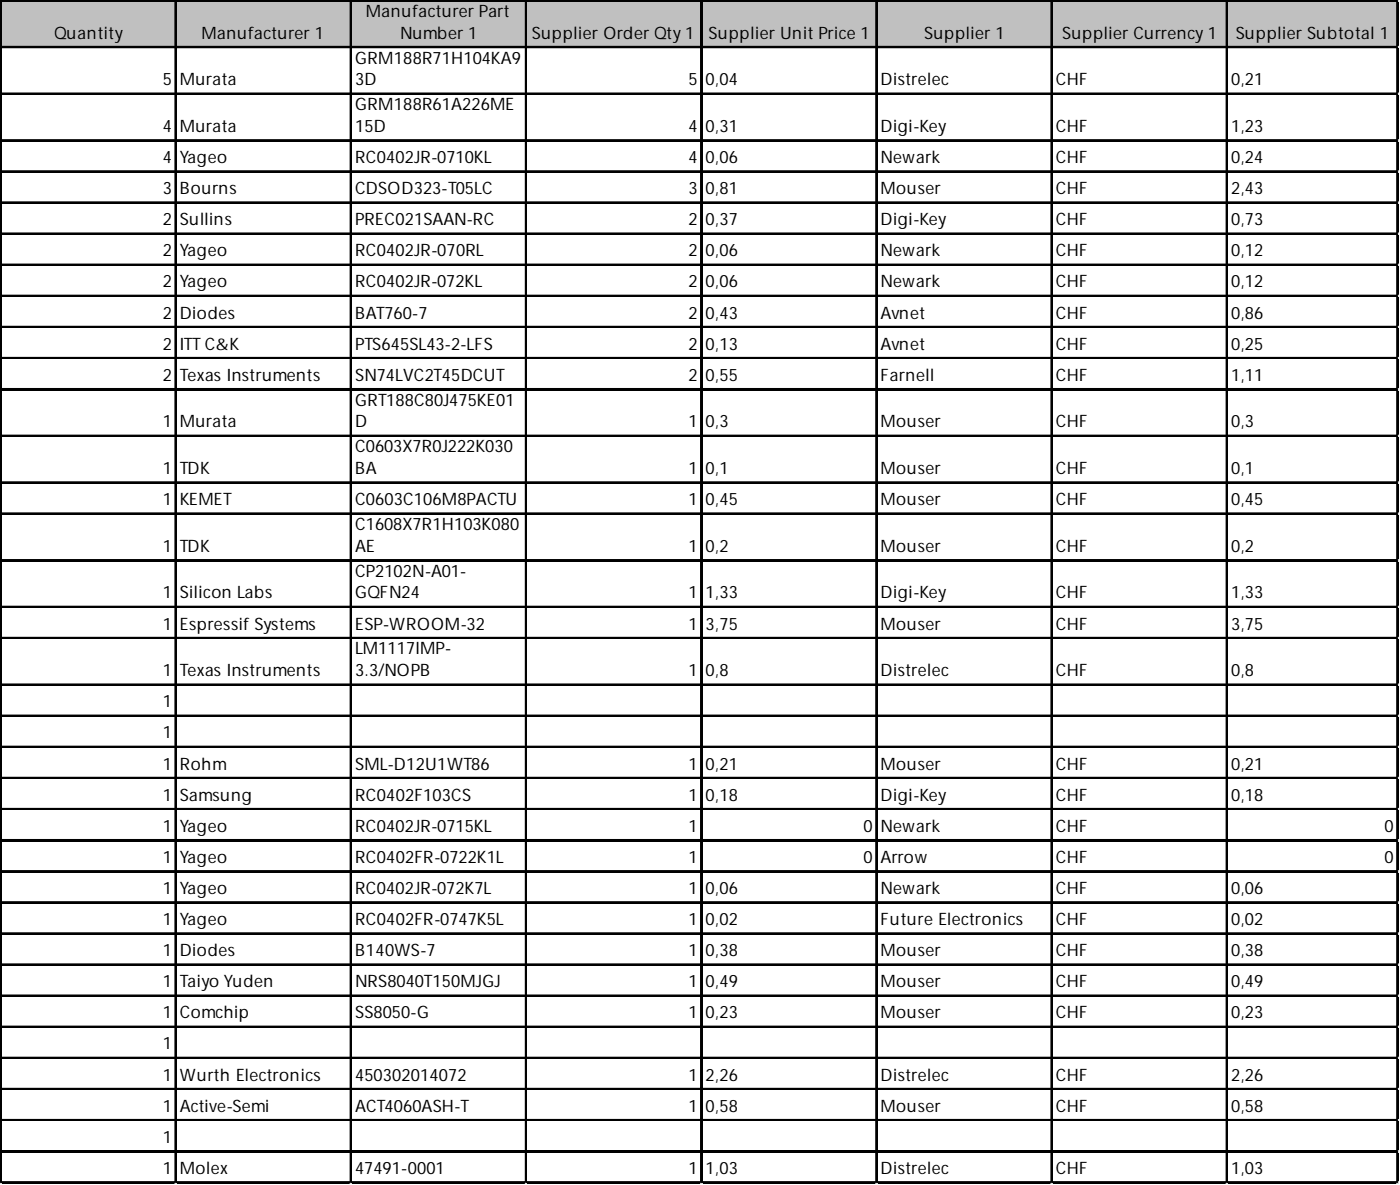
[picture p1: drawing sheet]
<svg xmlns="http://www.w3.org/2000/svg" width="243mm" height="206mm" viewBox="0 0 243 206" stroke-linecap="round" stroke-linejoin="round" font-family="sans-serif">
<defs><g id="words">
<g font-size="3">
<text x="63.5" y="2.9">Manufacturer Part</text>
<text x="9.4" y="6.7">Quantity</text>
<text x="35" y="6.7">Manufacturer 1</text>
<text x="61.6" y="11">GRM188R71H104KA9</text>
<text x="69.4" y="6.7">Number 1</text>
<text x="92.3" y="6.7">Supplier Order Qty 1</text>
<text x="123" y="6.7">Supplier Unit Price 1</text>
<text x="160.4" y="6.7">Supplier 1</text>
<text x="184.4" y="6.7">Supplier Currency 1</text>
<text x="214.5" y="6.7">Supplier Subtotal 1</text>
<text x="28.3" y="14.8">5</text>
<text x="31.2" y="14.8">Murata</text>
<text x="61.6" y="14.8">3D</text>
<text x="119.5" y="14.8">5</text>
<text x="122.5" y="14.8">0,04</text>
<text x="152.9" y="14.8">Distrelec</text>
<text x="183.3" y="14.8">CHF</text>
<text x="213.7" y="14.8">0,21</text>
<text x="28.3" y="22.9">4</text>
<text x="31.2" y="22.9">Murata</text>
<text x="61.6" y="19.1">GRM188R61A226ME</text>
<text x="61.6" y="22.9">15D</text>
<text x="119.5" y="22.9">4</text>
<text x="122.5" y="22.9">0,31</text>
<text x="152.9" y="22.9">Digi-Key</text>
<text x="183.3" y="22.9">CHF</text>
<text x="213.7" y="22.9">1,23</text>
<text x="28.3" y="28.3">4</text>
<text x="31.2" y="28.3">Yageo</text>
<text x="61.6" y="28.3">RC0402JR-0710KL</text>
<text x="119.5" y="28.3">4</text>
<text x="122.5" y="28.3">0,06</text>
<text x="152.9" y="28.3">Newark</text>
<text x="183.3" y="28.3">CHF</text>
<text x="213.7" y="28.3">0,24</text>
<text x="28.3" y="33.7">3</text>
<text x="31.2" y="33.7">Bourns</text>
<text x="61.6" y="33.7">CDSOD323-T05LC</text>
<text x="119.5" y="33.7">3</text>
<text x="122.5" y="33.7">0,81</text>
<text x="152.9" y="33.7">Mouser</text>
<text x="183.3" y="33.7">CHF</text>
<text x="213.7" y="33.7">2,43</text>
<text x="28.3" y="39.1">2</text>
<text x="31.2" y="39.1">Sullins</text>
<text x="61.6" y="39.1">PREC021SAAN-RC</text>
<text x="119.5" y="39.1">2</text>
<text x="122.5" y="39.1">0,37</text>
<text x="152.9" y="39.1">Digi-Key</text>
<text x="183.3" y="39.1">CHF</text>
<text x="213.7" y="39.1">0,73</text>
<text x="28.3" y="44.5">2</text>
<text x="31.2" y="44.5">Yageo</text>
<text x="61.6" y="44.5">RC0402JR-070RL</text>
<text x="119.5" y="44.5">2</text>
<text x="122.5" y="44.5">0,06</text>
<text x="152.9" y="44.5">Newark</text>
<text x="183.3" y="44.5">CHF</text>
<text x="213.7" y="44.5">0,12</text>
<text x="28.3" y="49.9">2</text>
<text x="31.2" y="49.9">Yageo</text>
<text x="61.6" y="49.9">RC0402JR-072KL</text>
<text x="119.5" y="49.9">2</text>
<text x="122.5" y="49.9">0,06</text>
<text x="152.9" y="49.9">Newark</text>
<text x="183.3" y="49.9">CHF</text>
<text x="213.7" y="49.9">0,12</text>
<text x="28.3" y="55.3">2</text>
<text x="31.2" y="55.3">Diodes</text>
<text x="61.6" y="55.3">BAT760-7</text>
<text x="119.5" y="55.3">2</text>
<text x="122.5" y="55.3">0,43</text>
<text x="152.9" y="55.3">Avnet</text>
<text x="183.3" y="55.3">CHF</text>
<text x="213.7" y="55.3">0,86</text>
<text x="28.3" y="60.7">2</text>
<text x="31.2" y="60.7">ITT C&amp;K</text>
<text x="61.6" y="60.7">PTS645SL43-2-LFS</text>
<text x="119.5" y="60.7">2</text>
<text x="122.5" y="60.7">0,13</text>
<text x="152.9" y="60.7">Avnet</text>
<text x="183.3" y="60.7">CHF</text>
<text x="213.7" y="60.7">0,25</text>
<text x="28.3" y="66.1">2</text>
<text x="31.2" y="66.1">Texas Instruments</text>
<text x="61.6" y="66.1">SN74LVC2T45DCUT</text>
<text x="61.6" y="70.4">GRT188C80J475KE01</text>
<text x="119.5" y="66.1">2</text>
<text x="122.5" y="66.1">0,55</text>
<text x="152.9" y="66.1">Farnell</text>
<text x="183.3" y="66.1">CHF</text>
<text x="213.7" y="66.1">1,11</text>
<text x="28.3" y="74.2">1</text>
<text x="31.2" y="74.2">Murata</text>
<text x="61.6" y="74.2">D</text>
<text x="119.5" y="74.2">1</text>
<text x="122.5" y="74.2">0,3</text>
<text x="152.9" y="74.2">Mouser</text>
<text x="183.3" y="74.2">CHF</text>
<text x="213.7" y="74.2">0,3</text>
<text x="28.3" y="82.3">1</text>
<text x="31.2" y="82.3">TDK</text>
<text x="61.6" y="78.5">C0603X7R0J222K030</text>
<text x="61.6" y="82.3">BA</text>
<text x="119.5" y="82.3">1</text>
<text x="122.5" y="82.3">0,1</text>
<text x="152.9" y="82.3">Mouser</text>
<text x="183.3" y="82.3">CHF</text>
<text x="213.7" y="82.3">0,1</text>
<text x="28.3" y="87.7">1</text>
<text x="31.2" y="87.7">KEMET</text>
<text x="61.6" y="87.7">C0603C106M8PACTU</text>
<text x="119.5" y="87.7">1</text>
<text x="122.5" y="87.7">0,45</text>
<text x="152.9" y="87.7">Mouser</text>
<text x="183.3" y="87.7">CHF</text>
<text x="213.7" y="87.7">0,45</text>
<text x="28.3" y="95.8">1</text>
<text x="31.2" y="95.8">TDK</text>
<text x="61.6" y="92">C1608X7R1H103K080</text>
<text x="61.6" y="95.8">AE</text>
<text x="119.5" y="95.8">1</text>
<text x="122.5" y="95.8">0,2</text>
<text x="152.9" y="95.8">Mouser</text>
<text x="183.3" y="95.8">CHF</text>
<text x="213.7" y="95.8">0,2</text>
<text x="61.6" y="100.1">CP2102N-A01-</text>
<text x="28.3" y="103.9">1</text>
<text x="31.2" y="103.9">Silicon Labs</text>
<text x="61.6" y="103.9">GQFN24</text>
<text x="119.5" y="103.9">1</text>
<text x="122.5" y="103.9">1,33</text>
<text x="152.9" y="103.9">Digi-Key</text>
<text x="183.3" y="103.9">CHF</text>
<text x="213.7" y="103.9">1,33</text>
<text x="28.3" y="109.3">1</text>
<text x="31.2" y="109.3">Espressif Systems</text>
<text x="61.6" y="109.3">ESP-WROOM-32</text>
<text x="61.6" y="113.6">LM1117IMP-</text>
<text x="119.5" y="109.3">1</text>
<text x="122.5" y="109.3">3,75</text>
<text x="152.9" y="109.3">Mouser</text>
<text x="183.3" y="109.3">CHF</text>
<text x="213.7" y="109.3">3,75</text>
<text x="28.3" y="117.4">1</text>
<text x="31.2" y="117.4">Texas Instruments</text>
<text x="61.6" y="117.4">3.3/NOPB</text>
<text x="119.5" y="117.4">1</text>
<text x="122.5" y="117.4">0,8</text>
<text x="152.9" y="117.4">Distrelec</text>
<text x="183.3" y="117.4">CHF</text>
<text x="213.7" y="117.4">0,8</text>
<text x="28.3" y="122.8">1</text>
<text x="28.3" y="128.2">1</text>
<text x="28.3" y="133.6">1</text>
<text x="31.2" y="133.6">Rohm</text>
<text x="61.6" y="133.6">SML-D12U1WT86</text>
<text x="119.5" y="133.6">1</text>
<text x="122.5" y="133.6">0,21</text>
<text x="152.9" y="133.6">Mouser</text>
<text x="183.3" y="133.6">CHF</text>
<text x="213.7" y="133.6">0,21</text>
<text x="28.3" y="139">1</text>
<text x="31.2" y="139">Samsung</text>
<text x="61.6" y="139">RC0402F103CS</text>
<text x="119.5" y="139">1</text>
<text x="122.5" y="139">0,18</text>
<text x="152.9" y="139">Digi-Key</text>
<text x="183.3" y="139">CHF</text>
<text x="213.7" y="139">0,18</text>
<text x="28.3" y="144.4">1</text>
<text x="28.3" y="149.8">1</text>
<text x="31.2" y="144.4">Yageo</text>
<text x="31.2" y="149.8">Yageo</text>
<text x="61.6" y="144.4">RC0402JR-0715KL</text>
<text x="61.6" y="149.8">RC0402FR-0722K1L</text>
<text x="119.5" y="144.4">1</text>
<text x="119.5" y="149.8">1</text>
<text x="149.9" y="144.4">0</text>
<text x="149.9" y="149.8">0</text>
<text x="152.9" y="144.4">Newark</text>
<text x="152.9" y="149.8">Arrow</text>
<text x="183.3" y="144.4">CHF</text>
<text x="183.3" y="149.8">CHF</text>
<text x="240.4" y="144.4">0</text>
<text x="240.4" y="149.8">0</text>
<text x="28.3" y="155.2">1</text>
<text x="31.2" y="155.2">Yageo</text>
<text x="61.6" y="155.2">RC0402JR-072K7L</text>
<text x="119.5" y="155.2">1</text>
<text x="122.5" y="155.2">0,06</text>
<text x="152.9" y="155.2">Newark</text>
<text x="183.3" y="155.2">CHF</text>
<text x="213.7" y="155.2">0,06</text>
<text x="28.3" y="160.6">1</text>
<text x="31.2" y="160.6">Yageo</text>
<text x="61.6" y="160.6">RC0402FR-0747K5L</text>
<text x="119.5" y="160.6">1</text>
<text x="122.5" y="160.6">0,02</text>
<text x="152.9" y="160.6">Future Electronics</text>
<text x="183.3" y="160.6">CHF</text>
<text x="213.7" y="160.6">0,02</text>
<text x="28.3" y="166">1</text>
<text x="31.2" y="166">Diodes</text>
<text x="61.6" y="166">B140WS-7</text>
<text x="119.5" y="166">1</text>
<text x="122.5" y="166">0,38</text>
<text x="152.9" y="166">Mouser</text>
<text x="183.3" y="166">CHF</text>
<text x="213.7" y="166">0,38</text>
<text x="28.3" y="171.4">1</text>
<text x="31.2" y="171.4">Taiyo Yuden</text>
<text x="61.6" y="171.4">NRS8040T150MJGJ</text>
<text x="119.5" y="171.4">1</text>
<text x="122.5" y="171.4">0,49</text>
<text x="152.9" y="171.4">Mouser</text>
<text x="183.3" y="171.4">CHF</text>
<text x="213.7" y="171.4">0,49</text>
<text x="28.3" y="176.8">1</text>
<text x="31.2" y="176.8">Comchip</text>
<text x="61.6" y="176.8">SS8050-G</text>
<text x="119.5" y="176.8">1</text>
<text x="122.5" y="176.8">0,23</text>
<text x="152.9" y="176.8">Mouser</text>
<text x="183.3" y="176.8">CHF</text>
<text x="213.7" y="176.8">0,23</text>
<text x="28.3" y="182.2">1</text>
<text x="28.3" y="187.5">1</text>
<text x="31.2" y="187.5">Wurth Electronics</text>
<text x="61.6" y="187.5">450302014072</text>
<text x="119.5" y="187.5">1</text>
<text x="122.5" y="187.5">2,26</text>
<text x="152.9" y="187.5">Distrelec</text>
<text x="183.3" y="187.5">CHF</text>
<text x="213.7" y="187.5">2,26</text>
<text x="28.3" y="192.9">1</text>
<text x="31.2" y="192.9">Active-Semi</text>
<text x="61.6" y="192.9">ACT4060ASH-T</text>
<text x="119.5" y="192.9">1</text>
<text x="122.5" y="192.9">0,58</text>
<text x="152.9" y="192.9">Mouser</text>
<text x="183.3" y="192.9">CHF</text>
<text x="213.7" y="192.9">0,58</text>
<text x="28.3" y="198.3">1</text>
<text x="28.3" y="203.7">1</text>
<text x="31.2" y="203.7">Molex</text>
<text x="61.6" y="203.7">47491-0001</text>
<text x="119.5" y="203.7">1</text>
<text x="122.5" y="203.7">1,03</text>
<text x="152.9" y="203.7">Distrelec</text>
<text x="183.3" y="203.7">CHF</text>
<text x="213.7" y="203.7">1,03</text>
</g>
</g></defs>
<path d="M.2 .2h242.6v8.2h-242.6z" fill="#c0c0c0"/>
<g fill="none" stroke="#000" stroke-width=".27">
<path d="M0 0v205.4M.1 0v205.4M.3 0h242.5M.3 .1h242.5M.3 8.1h242.5M.3 8.2h242.5M.3 16.2h242.5M.3 16.3h242.5M30.4 .3v205.1M30.6 .3v205.1M60.8 .3v205.1M61 .3v205.1"/>
<path d="M91.3 .3v205.1M91.4 .3v205.1M121.7 .3v205.1M121.8 .3v205.1M152.1 .3v205.1M152.2 .3v205.1M182.5 .3v205.1M182.6 .3v205.1M212.9 .3v205.1M213.1 .3v205.1M242.5 .3v205.1M242.7 .3v205.1"/>
<path d="M.3 24.3h242.5M.3 24.4h242.5M.3 29.7h242.5M.3 29.8h242.5M.3 35.1h242.5M.3 35.2h242.5M.3 40.5h242.5M.3 40.6h242.5M.3 45.9h242.5M.3 46h242.5M.3 51.3h242.5M.3 51.4h242.5"/>
<path d="M.3 56.7h242.5M.3 56.8h242.5M.3 62.1h242.5M.3 62.2h242.5M.3 67.5h242.5M.3 67.6h242.5M.3 75.6h242.5M.3 75.7h242.5M.3 83.7h242.5M.3 83.8h242.5M.3 89.1h242.5M.3 89.2h242.5"/>
<path d="M.3 97.2h242.5M.3 97.3h242.5M.3 105.3h242.5M.3 105.4h242.5M.3 110.7h242.5M.3 110.8h242.5M.3 118.8h242.5M.3 118.9h242.5M.3 124.2h242.5M.3 124.3h242.5M.3 129.6h242.5M.3 129.7h242.5"/>
<path d="M.3 135h242.5M.3 135.1h242.5M.3 140.3h242.5M.3 140.5h242.5M.3 145.7h242.5M.3 145.9h242.5M.3 151.1h242.5M.3 151.3h242.5M.3 156.5h242.5M.3 156.7h242.5M.3 161.9h242.5M.3 162.1h242.5"/>
<path d="M.3 167.3h242.5M.3 167.5h242.5M.3 172.7h242.5M.3 172.9h242.5M.3 178.1h242.5M.3 178.3h242.5M.3 183.5h242.5M.3 183.7h242.5M.3 188.9h242.5M.3 189.1h242.5M.3 194.3h242.5M.3 194.5h242.5"/>
<path d="M.3 199.7h242.5M.3 199.9h242.5M.3 205.1h242.5M.3 205.3h242.5"/>
</g>
<path d="M0 205.4h.1" fill="none" stroke="#d4d4d4" stroke-width=".27"/>
<path d="M0 205.4h.3z" fill="#d4d4d4"/>
<path d="M30.4 205.4h.1" fill="none" stroke="#d4d4d4" stroke-width=".27"/>
<path d="M30.4 205.4h.3z" fill="#d4d4d4"/>
<path d="M60.8 205.4h.1" fill="none" stroke="#d4d4d4" stroke-width=".27"/>
<path d="M60.8 205.4h.3z" fill="#d4d4d4"/>
<path d="M91.3 205.4h.1" fill="none" stroke="#d4d4d4" stroke-width=".27"/>
<path d="M91.3 205.4h.2z" fill="#d4d4d4"/>
<path d="M121.7 205.4h.1" fill="none" stroke="#d4d4d4" stroke-width=".27"/>
<path d="M121.7 205.4h.2z" fill="#d4d4d4"/>
<path d="M152.1 205.4h.1" fill="none" stroke="#d4d4d4" stroke-width=".27"/>
<path d="M152.1 205.4h.3z" fill="#d4d4d4"/>
<path d="M182.5 205.4h.1" fill="none" stroke="#d4d4d4" stroke-width=".27"/>
<path d="M182.5 205.4h.3z" fill="#d4d4d4"/>
<path d="M212.9 205.4h.1" fill="none" stroke="#d4d4d4" stroke-width=".27"/>
<path d="M212.9 205.4h.3z" fill="#d4d4d4"/>
<path d="M242.5 205.4h.1" fill="none" stroke="#d4d4d4" stroke-width=".27"/>
<path d="M242.5 205.4h.3z" fill="#d4d4d4"/>
<path d="M242.8 0h.1" fill="none" stroke="#d4d4d4" stroke-width=".27"/>
<path d="M242.8 0l.1 .3z" fill="#d4d4d4"/>
<path d="M242.8 8.1h.1" fill="none" stroke="#d4d4d4" stroke-width=".27"/>
<path d="M242.8 8.1l.1 .3z" fill="#d4d4d4"/>
<path d="M242.8 16.2h.1" fill="none" stroke="#d4d4d4" stroke-width=".27"/>
<path d="M242.8 16.2l.1 .3z" fill="#d4d4d4"/>
<path d="M242.8 24.3h.1" fill="none" stroke="#d4d4d4" stroke-width=".27"/>
<path d="M242.8 24.3l.1 .3z" fill="#d4d4d4"/>
<path d="M242.8 29.7h.1" fill="none" stroke="#d4d4d4" stroke-width=".27"/>
<path d="M242.8 29.7l.1 .3z" fill="#d4d4d4"/>
<path d="M242.8 35.1h.1" fill="none" stroke="#d4d4d4" stroke-width=".27"/>
<path d="M242.8 35.1l.1 .3z" fill="#d4d4d4"/>
<path d="M242.8 40.5h.1" fill="none" stroke="#d4d4d4" stroke-width=".27"/>
<path d="M242.8 40.5l.1 .2z" fill="#d4d4d4"/>
<path d="M242.8 45.9h.1" fill="none" stroke="#d4d4d4" stroke-width=".27"/>
<path d="M242.8 45.9l.1 .2z" fill="#d4d4d4"/>
<path d="M242.8 51.3h.1" fill="none" stroke="#d4d4d4" stroke-width=".27"/>
<path d="M242.8 51.3l.1 .2z" fill="#d4d4d4"/>
<path d="M242.8 56.7h.1" fill="none" stroke="#d4d4d4" stroke-width=".27"/>
<path d="M242.8 56.7l.1 .2z" fill="#d4d4d4"/>
<path d="M242.8 62.1h.1" fill="none" stroke="#d4d4d4" stroke-width=".27"/>
<path d="M242.8 62.1l.1 .2z" fill="#d4d4d4"/>
<path d="M242.8 67.5h.1" fill="none" stroke="#d4d4d4" stroke-width=".27"/>
<path d="M242.8 67.5l.1 .2z" fill="#d4d4d4"/>
<path d="M242.8 75.6h.1" fill="none" stroke="#d4d4d4" stroke-width=".27"/>
<path d="M242.8 75.6l.1 .2z" fill="#d4d4d4"/>
<path d="M242.8 83.7h.1" fill="none" stroke="#d4d4d4" stroke-width=".27"/>
<path d="M242.8 83.7l.1 .2z" fill="#d4d4d4"/>
<path d="M242.8 89.1h.1" fill="none" stroke="#d4d4d4" stroke-width=".27"/>
<path d="M242.8 89.1l.1 .2z" fill="#d4d4d4"/>
<path d="M242.8 97.2h.1" fill="none" stroke="#d4d4d4" stroke-width=".27"/>
<path d="M242.8 97.2l.1 .2z" fill="#d4d4d4"/>
<path d="M242.8 105.3h.1" fill="none" stroke="#d4d4d4" stroke-width=".27"/>
<path d="M242.8 105.3l.1 .2z" fill="#d4d4d4"/>
<path d="M242.8 110.7h.1" fill="none" stroke="#d4d4d4" stroke-width=".27"/>
<path d="M242.8 110.7l.1 .2z" fill="#d4d4d4"/>
<path d="M242.8 118.8h.1" fill="none" stroke="#d4d4d4" stroke-width=".27"/>
<path d="M242.8 118.8l.1 .2z" fill="#d4d4d4"/>
<path d="M242.8 124.2h.1" fill="none" stroke="#d4d4d4" stroke-width=".27"/>
<path d="M242.8 124.2l.1 .2z" fill="#d4d4d4"/>
<path d="M242.8 129.6h.1" fill="none" stroke="#d4d4d4" stroke-width=".27"/>
<path d="M242.8 129.6l.1 .2z" fill="#d4d4d4"/>
<path d="M242.8 135h.1" fill="none" stroke="#d4d4d4" stroke-width=".27"/>
<path d="M242.8 135l.1 .2z" fill="#d4d4d4"/>
<path d="M242.8 140.3h.1" fill="none" stroke="#d4d4d4" stroke-width=".27"/>
<path d="M242.8 140.3l.1 .3z" fill="#d4d4d4"/>
<path d="M242.8 145.7h.1" fill="none" stroke="#d4d4d4" stroke-width=".27"/>
<path d="M242.8 145.7l.1 .3z" fill="#d4d4d4"/>
<path d="M242.8 151.1h.1" fill="none" stroke="#d4d4d4" stroke-width=".27"/>
<path d="M242.8 151.1l.1 .3z" fill="#d4d4d4"/>
<path d="M242.8 156.5h.1" fill="none" stroke="#d4d4d4" stroke-width=".27"/>
<path d="M242.8 156.5l.1 .3z" fill="#d4d4d4"/>
<path d="M242.8 161.9h.1" fill="none" stroke="#d4d4d4" stroke-width=".27"/>
<path d="M242.8 161.9l.1 .3z" fill="#d4d4d4"/>
<path d="M242.8 167.3h.1" fill="none" stroke="#d4d4d4" stroke-width=".27"/>
<path d="M242.8 167.3l.1 .3z" fill="#d4d4d4"/>
<path d="M242.8 172.7h.1" fill="none" stroke="#d4d4d4" stroke-width=".27"/>
<path d="M242.8 172.7l.1 .3z" fill="#d4d4d4"/>
<path d="M242.8 178.1h.1" fill="none" stroke="#d4d4d4" stroke-width=".27"/>
<path d="M242.8 178.1l.1 .3z" fill="#d4d4d4"/>
<path d="M242.8 183.5h.1" fill="none" stroke="#d4d4d4" stroke-width=".27"/>
<path d="M242.8 183.5l.1 .3z" fill="#d4d4d4"/>
<path d="M242.8 188.9h.1" fill="none" stroke="#d4d4d4" stroke-width=".27"/>
<path d="M242.8 188.9l.1 .3z" fill="#d4d4d4"/>
<path d="M242.8 194.3h.1" fill="none" stroke="#d4d4d4" stroke-width=".27"/>
<path d="M242.8 194.3l.1 .3z" fill="#d4d4d4"/>
<path d="M242.8 199.7h.1" fill="none" stroke="#d4d4d4" stroke-width=".27"/>
<path d="M242.8 199.7l.1 .3z" fill="#d4d4d4"/>
<path d="M242.8 205.1h.1" fill="none" stroke="#d4d4d4" stroke-width=".27"/>
<path d="M242.8 205.1l.1 .3z" fill="#d4d4d4"/>
<use href="#words"/>
</svg>
